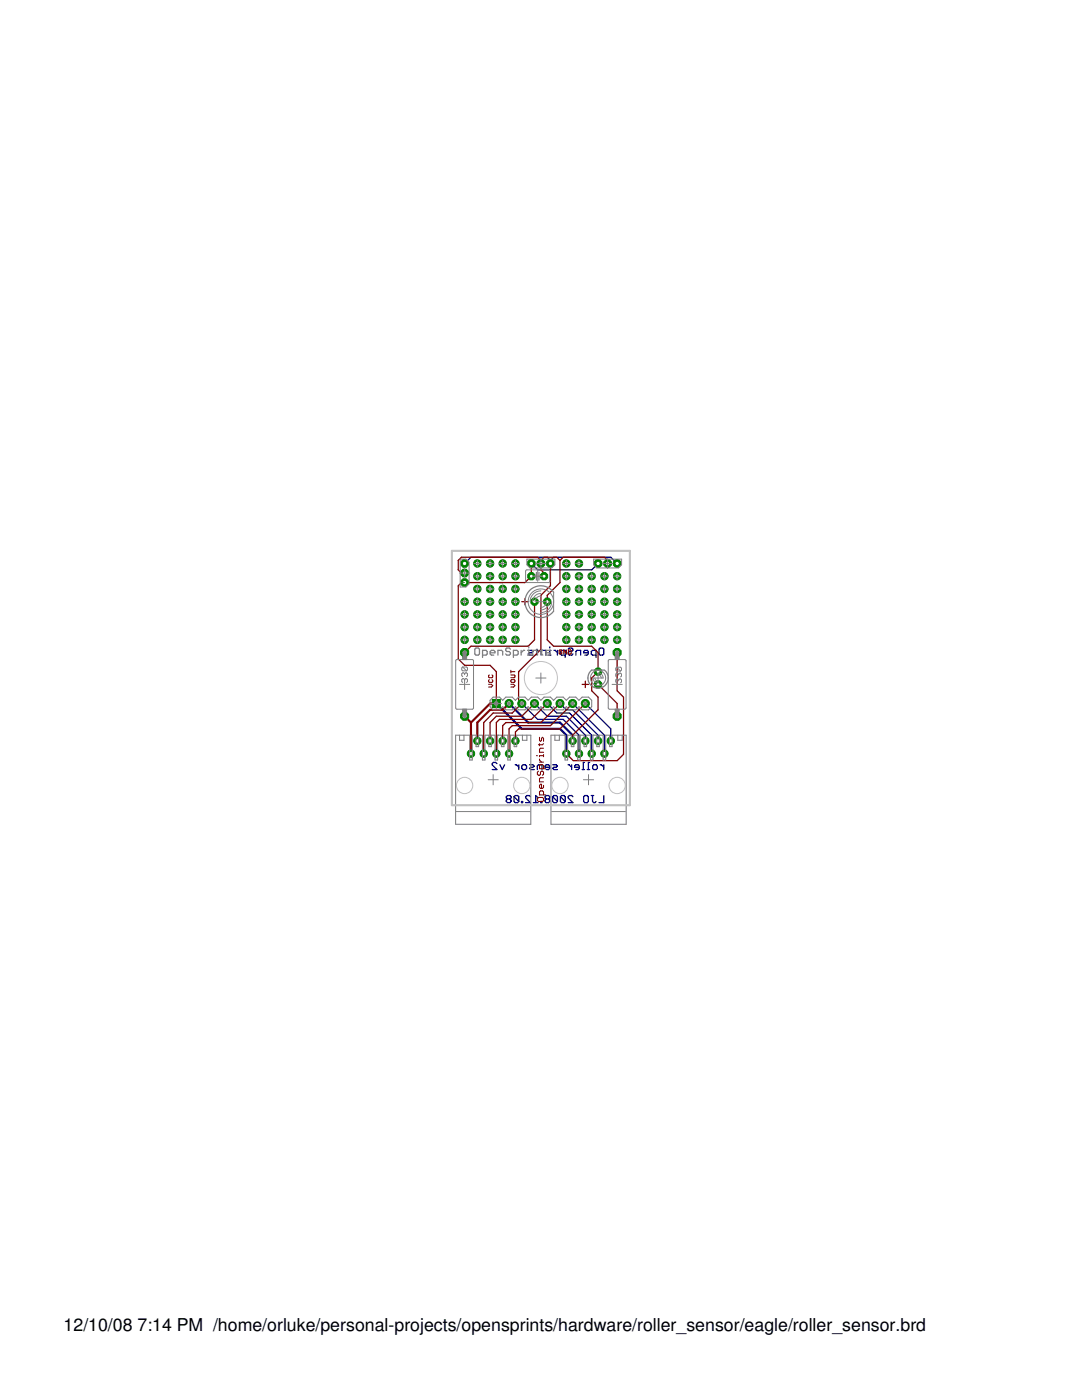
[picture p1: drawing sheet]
<svg xmlns="http://www.w3.org/2000/svg" width="216mm" height="279mm" viewBox="0 0 216 279" stroke-linecap="round" stroke-linejoin="round" font-family="sans-serif">
<defs><g id="words">
<g font-size="3.5">
<text x="12.7" y="265.7">12/10/08</text>
<text x="27.4" y="265.7">7:14 PM /home/orluke/personal-projects/opensprints/hardware/roller_sensor/eagle/roller_sensor.brd</text>
</g>
</g></defs>
<g fill="#000080" stroke="#000080" stroke-width=".25">
<path d="M120.5 152.6v1z"/>
<path d="M120 152.6l.5 .5z"/>
<path d="M119.8 152.6h.2z"/>
<path d="M118.5 153.6h.5z"/>
<path d="M118.3 153.3l.2 .3z"/>
<path d="M118.3 152.9v.4z"/>
<path d="M118.5 152.6l-.2 .3z"/>
<path d="M118.5 152.6h.5z"/>
<path d="M119 152.6l.2 .3z"/>
<path d="M119.2 152.9v.4z"/>
<path d="M119.2 153.3l-.2 .3z"/>
<path d="M117.4 152.2h.3z"/>
<path d="M117.4 152.2v1.4z"/>
<path d="M117.2 153.6h.5z"/>
<path d="M116.4 152.2h.2z"/>
<path d="M116.4 152.2v1.4z"/>
<path d="M116.2 153.6h.4z"/>
<path d="M114.9 153.6h.5z"/>
<path d="M115.4 153.6l.2-.3z"/>
<path d="M115.6 152.9v.4z"/>
<path d="M115.4 152.6l.2 .3z"/>
<path d="M114.9 152.6h.5z"/>
<path d="M114.9 152.6l-.2 .3z"/>
<path d="M114.7 152.9v.2z"/>
<path d="M114.7 153.1h.9z"/>
<path d="M114.1 152.6v1z"/>
<path d="M113.6 152.6l.5 .5z"/>
<path d="M113.3 152.6h.3z"/>
<path d="M110.5 153.6h.7z"/>
<path d="M110.3 153.3l.2 .3z"/>
<path d="M110.3 153.3l.2-.2z"/>
<path d="M110.5 153.1h.5z"/>
<path d="M111 153.1l.2-.2z"/>
<path d="M111 152.6l.2 .3z"/>
<path d="M110.3 152.6h.7z"/>
<path d="M109 153.6h.5z"/>
<path d="M109.5 153.6l.2-.3z"/>
<path d="M109.7 152.9v.4z"/>
<path d="M109.5 152.6l.2 .3z"/>
<path d="M109 152.6h.5z"/>
<path d="M109 152.6l-.2 .3z"/>
<path d="M108.8 152.9v.2z"/>
<path d="M108.8 153.1h.9z"/>
<path d="M108.1 152.6v1z"/>
<path d="M107.4 152.6h.7z"/>
<path d="M107.4 152.6l-.2 .3z"/>
<path d="M107.2 152.9v.7z"/>
<path d="M105.9 153.6h.7z"/>
<path d="M105.7 153.3l.2 .3z"/>
<path d="M105.7 153.3l.2-.2z"/>
<path d="M105.9 153.1h.5z"/>
<path d="M106.4 153.1l.2-.2z"/>
<path d="M106.4 152.6l.2 .3z"/>
<path d="M105.7 152.6h.7z"/>
<path d="M104.3 153.6h.5z"/>
<path d="M104.1 153.3l.2 .3z"/>
<path d="M104.1 152.9v.4z"/>
<path d="M104.3 152.6l-.2 .3z"/>
<path d="M104.3 152.6h.5z"/>
<path d="M104.8 152.6l.3 .3z"/>
<path d="M105.1 152.9v.4z"/>
<path d="M104.8 153.6l.3-.3z"/>
<path d="M103.5 152.6v1z"/>
<path d="M103.1 152.6l.4 .5z"/>
<path d="M102.8 152.6h.3z"/>
<path d="M100.7 152.6l-.5 1z"/>
<path d="M99.8 152.6l.4 1z"/>
<path d="M98.2 153.6h1z"/>
<path d="M98.2 152.6l1 1z"/>
<path d="M98.2 152.4v.2z"/>
<path d="M98.4 152.2l-.2 .2z"/>
<path d="M98.4 152.2h.5z"/>
<path d="M98.9 152.2l.3 .2z"/>
<path d="M120.5 158.8v1.4z"/>
<path d="M119.5 160.2h1z"/>
<path d="M118.9 160l-.2 .2z"/>
<path d="M118.5 160.2h.2z"/>
<path d="M118.2 160l.3 .2z"/>
<path d="M118.2 158.8v1.2z"/>
<path d="M118 158.8h.5z"/>
<path d="M116.7 158.8h.5z"/>
<path d="M117.2 158.8l.2 .2z"/>
<path d="M117.4 159v1z"/>
<path d="M117.4 160l-.2 .2z"/>
<path d="M116.7 160.2h.5z"/>
<path d="M116.5 160l.2 .2z"/>
<path d="M116.5 159v1z"/>
<path d="M116.5 159l.2-.2z"/>
<path d="M113.4 160.2h.9z"/>
<path d="M113.4 159.2l.9 1z"/>
<path d="M113.4 159v.2z"/>
<path d="M113.4 159l.2-.2z"/>
<path d="M113.6 158.8h.5z"/>
<path d="M114.1 158.8l.2 .2z"/>
<path d="M112.8 159v1z"/>
<path d="M112.5 158.8l.3 .2z"/>
<path d="M112.1 158.8h.4z"/>
<path d="M112.1 158.8l-.3 .2z"/>
<path d="M111.8 159v1z"/>
<path d="M111.8 160l.3 .2z"/>
<path d="M112.1 160.2h.4z"/>
<path d="M112.5 160.2l.3-.2z"/>
<path d="M111.8 159l1 1z"/>
<path d="M111.2 159v1z"/>
<path d="M111 158.8l.2 .2z"/>
<path d="M110.5 158.8h.5z"/>
<path d="M110.3 159l.2-.2z"/>
<path d="M110.3 159v1z"/>
<path d="M110.3 160l.2 .2z"/>
<path d="M110.5 160.2h.5z"/>
<path d="M111 160.2l.2-.2z"/>
<path d="M110.3 159l.9 1z"/>
<path d="M109.5 158.8l.2 .2z"/>
<path d="M109 158.8h.5z"/>
<path d="M108.8 159l.2-.2z"/>
<path d="M108.8 159v.2z"/>
<path d="M108.8 159.2l.2 .3z"/>
<path d="M109 159.5l-.2 .2z"/>
<path d="M108.8 159.7v.3z"/>
<path d="M108.8 160l.2 .2z"/>
<path d="M109 160.2h.5z"/>
<path d="M109.5 160.2l.2-.2z"/>
<path d="M109.7 159.7v.3z"/>
<path d="M109.5 159.5l.2 .2z"/>
<path d="M109.5 159.5l.2-.3z"/>
<path d="M109.7 159v.2z"/>
<path d="M109 159.5h.5z"/>
<path d="M108.1 160v.2z"/>
<path d="M107.9 160h.2z"/>
<path d="M107.9 160v.2z"/>
<path d="M107.9 160.2h.2z"/>
<path d="M106.9 158.8l.5 .4z"/>
<path d="M106.9 158.8v1.4z"/>
<path d="M106.4 160.2h1z"/>
<path d="M104.9 160.2h.9z"/>
<path d="M104.9 159.2l.9 1z"/>
<path d="M104.9 159v.2z"/>
<path d="M104.9 159l.2-.2z"/>
<path d="M105.1 158.8h.5z"/>
<path d="M105.6 158.8l.2 .2z"/>
<path d="M104.3 160v.2z"/>
<path d="M104.1 160h.2z"/>
<path d="M104.1 160v.2z"/>
<path d="M104.1 160.2h.2z"/>
<path d="M103.5 159v1z"/>
<path d="M103.3 158.8l.2 .2z"/>
<path d="M102.8 158.8h.5z"/>
<path d="M102.8 158.8l-.2 .2z"/>
<path d="M102.6 159v1z"/>
<path d="M102.6 160l.2 .2z"/>
<path d="M102.8 160.2h.5z"/>
<path d="M103.3 160.2l.2-.2z"/>
<path d="M102.6 159l.9 1z"/>
<path d="M101.7 158.8l.3 .2z"/>
<path d="M101.3 158.8h.4z"/>
<path d="M101 159l.3-.2z"/>
<path d="M101 159v.2z"/>
<path d="M101 159.2l.3 .3z"/>
<path d="M101.3 159.5l-.3 .2z"/>
<path d="M101 159.7v.3z"/>
<path d="M101 160l.3 .2z"/>
<path d="M101.3 160.2h.4z"/>
<path d="M101.7 160.2l.3-.2z"/>
<path d="M102 159.7v.3z"/>
<path d="M101.7 159.5l.3 .2z"/>
<path d="M101.7 159.5l.3-.3z"/>
<path d="M102 159v.2z"/>
<path d="M101.3 159.5h.4z"/>
<path d="M119.8 129.3h.4z"/>
<path d="M120.2 129.3l.3 .3z"/>
<path d="M120.5 129.6v.9z"/>
<path d="M120.5 130.5l-.3 .2z"/>
<path d="M119.8 130.7h.4z"/>
<path d="M119.5 130.5l.3 .2z"/>
<path d="M119.5 129.6v.9z"/>
<path d="M119.5 129.6l.3-.3z"/>
<path d="M118.9 129.8v1.4z"/>
<path d="M118.2 129.8h.7z"/>
<path d="M118 130l.2-.2z"/>
<path d="M118 130v.5z"/>
<path d="M118 130.5l.2 .2z"/>
<path d="M118.2 130.7h.7z"/>
<path d="M116.7 130.7h.5z"/>
<path d="M117.2 130.7l.2-.2z"/>
<path d="M117.4 130v.5z"/>
<path d="M117.2 129.8l.2 .2z"/>
<path d="M116.7 129.8h.5z"/>
<path d="M116.7 129.8l-.2 .2z"/>
<path d="M116.5 130v.3z"/>
<path d="M116.5 130.3h.9z"/>
<path d="M115.9 129.8v.9z"/>
<path d="M115.1 129.8h.8z"/>
<path d="M115.1 129.8l-.2 .2z"/>
<path d="M114.9 130v.7z"/>
<path d="M113.4 129.6l.2-.3z"/>
<path d="M113.6 129.3h.5z"/>
<path d="M114.1 129.3l.2 .3z"/>
<path d="M114.3 129.6v.2z"/>
<path d="M114.3 129.8l-.2 .2z"/>
<path d="M113.6 130h.5z"/>
<path d="M113.6 130l-.2 .3z"/>
<path d="M113.4 130.3v.2z"/>
<path d="M113.4 130.5l.2 .2z"/>
<path d="M113.6 130.7h.5z"/>
<path d="M114.1 130.7l.2-.2z"/>
<path d="M112.8 129.8v1.4z"/>
<path d="M112.1 129.8h.7z"/>
<path d="M112.1 129.8l-.3 .2z"/>
<path d="M111.8 130v.5z"/>
<path d="M111.8 130.5l.3 .2z"/>
<path d="M112.1 130.7h.7z"/>
<path d="M111.2 129.8v.9z"/>
<path d="M110.8 129.8l.4 .5z"/>
<path d="M110.5 129.8h.3z"/>
<path d="M109.7 129.8h.2z"/>
<path d="M109.7 129.8v.9z"/>
<path d="M109.5 130.7h.4z"/>
<path d="M109.7 129.1v.2z"/>
<path d="M108.9 129.8v.9z"/>
<path d="M108.2 129.8h.7z"/>
<path d="M108.2 129.8l-.2 .2z"/>
<path d="M108 130v.7z"/>
<path d="M107.1 129.6v.9z"/>
<path d="M107.1 130.5l-.2 .2z"/>
<path d="M106.9 129.8h.5z"/>
<path d="M105.6 130.7h.7z"/>
<path d="M105.4 130.5l.2 .2z"/>
<path d="M105.4 130.5l.2-.2z"/>
<path d="M105.6 130.3h.5z"/>
<path d="M106.3 130l-.2 .3z"/>
<path d="M106.1 129.8l.2 .2z"/>
<path d="M105.4 129.8h.7z"/>
<path d="M115.5 146.7v3.7z"/>
<path d="M112.4 143.6l3.1 3.1z"/>
<path d="M107.3 143.6h5.1z"/>
<path d="M104.1 140.4l3.2 3.2z"/>
<path d="M121.9 111.2l1.2 1.3z"/>
<path d="M92.7 112.5l1.3-1.3z"/>
<path d="M109.8 111.8l.7-.6z"/>
<path d="M110.5 111.2h11.4z"/>
<path d="M109.8 111.8v.7z"/>
<path d="M109.2 111.2l.6 .6z"/>
<path d="M94 111.2h15.2z"/>
<path d="M116.8 146.7v1.2z"/>
<path d="M113 142.9l3.8 3.8z"/>
<path d="M109.2 142.9h3.8z"/>
<path d="M106.7 140.4l2.5 2.5z"/>
<path d="M118.1 146.7v3.7z"/>
<path d="M113.6 142.3l4.5 4.4z"/>
<path d="M111.1 142.3h2.5z"/>
<path d="M109.2 140.4l1.9 1.9z"/>
<path d="M119.3 146.7v1.2z"/>
<path d="M114.3 141.7l5 5z"/>
<path d="M113 141.7h1.3z"/>
<path d="M111.7 140.4l1.3 1.3z"/>
<path d="M120.6 146.7v3.7z"/>
<path d="M114.3 140.4l6.3 6.3z"/>
<path d="M121.9 145.5v2.4z"/>
<path d="M116.8 140.4l5.1 5.1z"/>
<path d="M106 112.5l1.3 1.2z"/>
<path d="M107.3 113.7h10.8z"/>
<path d="M118.1 113.7l1.2-1.2z"/>
</g>
<g fill="#000080" stroke="#000080" stroke-width=".42">
<path d="M114.3 146.7v1.2z"/>
<path d="M111.7 144.2l2.6 2.5z"/>
<path d="M105.4 144.2h6.3z"/>
<path d="M101.6 140.4l3.8 3.8z"/>
<path d="M113 146.7v3.7z"/>
<path d="M111.7 145.5l1.3 1.2z"/>
<path d="M104.1 145.5h7.6z"/>
<path d="M99 140.4l5.1 5.1z"/>
</g>
<g fill="#800000" stroke="#800000" stroke-width=".21">
<path d="M112 129.7l.1 .1z"/>
<path d="M111.7 129.7h.3z"/>
<path d="M111.7 129.7l-.1 .1z"/>
<path d="M111.6 129.8v.6z"/>
<path d="M111.6 130.4l.1 .1z"/>
<path d="M111.7 130.5h.3z"/>
<path d="M112 130.5l.1-.1z"/>
<path d="M112.1 130.1v.3z"/>
<path d="M111.8 130.1h.3z"/>
<path d="M112.5 129.7v.8z"/>
<path d="M112.5 129.7l.5 .8z"/>
<path d="M113 129.7v.8z"/>
<path d="M113.4 129.7v.8z"/>
<path d="M113.4 130.5h.4z"/>
<path d="M113.8 130.5l.2-.1z"/>
<path d="M114 129.8v.6z"/>
<path d="M113.8 129.7l.2 .1z"/>
<path d="M113.4 129.7h.4z"/>
<path d="M97.5 137.1h.5z"/>
<path d="M98 137.1l.3-.3z"/>
<path d="M98 136.6l.3 .2z"/>
<path d="M97.5 136.6h.5z"/>
<path d="M97.6 135.6l-.1 .2z"/>
<path d="M97.5 135.8v.2z"/>
<path d="M97.5 136l.1 .2z"/>
<path d="M97.6 136.2h.6z"/>
<path d="M98.2 136.2l.1-.2z"/>
<path d="M98.3 135.8v.2z"/>
<path d="M98.2 135.6l.1 .2z"/>
<path d="M97.5 134.8l.1-.1z"/>
<path d="M97.5 134.8v.3z"/>
<path d="M97.5 135.1l.1 .2z"/>
<path d="M97.6 135.3h.6z"/>
<path d="M98.2 135.3l.1-.2z"/>
<path d="M98.3 134.8v.3z"/>
<path d="M98.2 134.7l.1 .1z"/>
<path d="M101.9 137.1h.6z"/>
<path d="M102.7 136.8l-.2 .3z"/>
<path d="M102.5 136.6l.2 .2z"/>
<path d="M101.9 136.6h.6z"/>
<path d="M101.9 135.8v.2z"/>
<path d="M101.9 136l.2 .2z"/>
<path d="M102.1 136.2h.5z"/>
<path d="M102.7 136l-.1 .2z"/>
<path d="M102.7 135.8v.2z"/>
<path d="M102.6 135.6l.1 .2z"/>
<path d="M102.1 135.6h.5z"/>
<path d="M102.1 135.6l-.2 .2z"/>
<path d="M101.9 135.3h.7z"/>
<path d="M102.7 135.1l-.1 .2z"/>
<path d="M102.7 134.8v.3z"/>
<path d="M102.6 134.7l.1 .1z"/>
<path d="M101.9 134.7h.7z"/>
<path d="M101.9 134h.8z"/>
<path d="M101.9 133.8v.5z"/>
<path d="M107.2 159.3v.5z"/>
<path d="M107.2 159.8l.2 .2z"/>
<path d="M107.4 160h.8z"/>
<path d="M108.2 160l.3-.2z"/>
<path d="M108.5 159.3v.5z"/>
<path d="M108.2 159.1l.3 .2z"/>
<path d="M107.4 159.1h.8z"/>
<path d="M107.2 159.3l.2-.2z"/>
<path d="M107.7 158.6h1.2z"/>
<path d="M107.7 158v.6z"/>
<path d="M107.8 157.8l-.1 .2z"/>
<path d="M107.8 157.8h.4z"/>
<path d="M108.2 157.8l.3 .2z"/>
<path d="M108.5 158v.6z"/>
<path d="M108.5 156.7v.4z"/>
<path d="M108.5 157.1l-.3 .3z"/>
<path d="M107.8 157.4h.4z"/>
<path d="M107.7 157.1l.1 .3z"/>
<path d="M107.7 156.7v.4z"/>
<path d="M107.8 156.5l-.1 .2z"/>
<path d="M107.8 156.5h.3z"/>
<path d="M108.1 156.5v.9z"/>
<path d="M107.7 156h.8z"/>
<path d="M107.7 155.4v.6z"/>
<path d="M107.8 155.2l-.1 .2z"/>
<path d="M107.8 155.2h.7z"/>
<path d="M107.4 153.9l-.2 .2z"/>
<path d="M107.2 154.1v.4z"/>
<path d="M107.2 154.5l.2 .2z"/>
<path d="M107.4 154.7h.3z"/>
<path d="M107.8 154.5l-.1 .2z"/>
<path d="M107.8 154.1v.4z"/>
<path d="M107.8 154.1l.3-.2z"/>
<path d="M108.1 153.9h.1z"/>
<path d="M108.2 153.9l.3 .2z"/>
<path d="M108.5 154.1v.4z"/>
<path d="M108.5 154.5l-.3 .2z"/>
<path d="M107.7 153.4h1.2z"/>
<path d="M107.7 152.8v.6z"/>
<path d="M107.7 152.8l.1-.2z"/>
<path d="M107.8 152.6h.4z"/>
<path d="M108.2 152.6l.3 .2z"/>
<path d="M108.5 152.8v.6z"/>
<path d="M107.7 152.1h.8z"/>
<path d="M107.7 151.7l.4 .4z"/>
<path d="M107.7 151.5v.2z"/>
<path d="M107.7 150.8v.2z"/>
<path d="M107.7 150.8h.8z"/>
<path d="M108.5 150.6v.4z"/>
<path d="M107 150.8h.2z"/>
<path d="M107.7 150.1h.8z"/>
<path d="M107.7 149.5v.6z"/>
<path d="M107.8 149.3l-.1 .2z"/>
<path d="M107.8 149.3h.7z"/>
<path d="M107.4 148.6h.8z"/>
<path d="M108.2 148.6l.3-.2z"/>
<path d="M107.7 148.4v.4z"/>
<path d="M108.5 147.4v.6z"/>
<path d="M108.2 147.1l.3 .3z"/>
<path d="M108.2 147.1l-.1 .3z"/>
<path d="M108.1 147.4v.4z"/>
<path d="M107.8 148l.3-.2z"/>
<path d="M107.7 147.8l.1 .2z"/>
<path d="M107.7 147.1v.7z"/>
</g>
<g fill="#800000" stroke="#800000" stroke-width=".25">
<path d="M123.1 140.4v2.5z"/>
<path d="M119.3 136.6l3.8 3.8z"/>
<path d="M109.2 120.1v7.6z"/>
<path d="M109.2 127.7l1.3 1.3z"/>
<path d="M110.5 129h7.6z"/>
<path d="M118.1 129l1.2 1.2z"/>
<path d="M119.3 130.2v3.8z"/>
<path d="M118.1 135.3l1.2-1.3z"/>
<path d="M118.1 135.3v2.6z"/>
<path d="M118.1 137.9l1.2 1.2z"/>
<path d="M119.3 139.1v2.6z"/>
<path d="M114.3 146.7l5-5z"/>
<path d="M114.3 146.7v1.2z"/>
<path d="M108.6 114.4v.6z"/>
<path d="M107.9 113.7l.7 .7z"/>
<path d="M107.9 112.5v1.2z"/>
<path d="M109.2 118.8v1.3z"/>
<path d="M109.2 118.8l2.5-2.5z"/>
<path d="M92.1 114.4h.6z"/>
<path d="M91.4 113.7l.7 .7z"/>
<path d="M91.4 111.8v1.9z"/>
<path d="M91.4 111.8l.7-.6z"/>
<path d="M121.2 111.8v.7z"/>
<path d="M120.6 111.2l.6 .6z"/>
<path d="M111.7 111.8v4.5z"/>
<path d="M111.7 111.8l.7-.6z"/>
<path d="M112.4 111.2h8.2z"/>
<path d="M111.1 111.2l.6 .6z"/>
<path d="M107.3 111.2l.6 .6z"/>
<path d="M92.1 111.2h15.2z"/>
<path d="M107.9 111.8v.7z"/>
<path d="M107.9 111.8l.7-.6z"/>
<path d="M108.6 111.2h2.5z"/>
<path d="M96.5 144.2v6.2z"/>
<path d="M98.4 142.3l-1.9 1.9z"/>
<path d="M98.4 142.3h3.8z"/>
<path d="M102.2 142.3l1.9-1.9z"/>
<path d="M103.5 139.8l.6 .6z"/>
<path d="M103.5 134v5.8z"/>
<path d="M103.5 134l4.4-4.4z"/>
<path d="M107.9 118.8v10.8z"/>
<path d="M107.9 118.8l1.9-1.9z"/>
<path d="M109.8 112.5v4.4z"/>
<path d="M97.8 144.2v3.7z"/>
<path d="M99 142.9l-1.2 1.3z"/>
<path d="M99 142.9h5.1z"/>
<path d="M106.7 140.4l-2.6 2.5z"/>
<path d="M99 144.2v6.2z"/>
<path d="M99 144.2l.7-.6z"/>
<path d="M99.7 143.6h6.3z"/>
<path d="M106 143.6l3.2-3.2z"/>
<path d="M100.3 144.8v3.1z"/>
<path d="M100.3 144.8l.6-.6z"/>
<path d="M100.9 144.2h7z"/>
<path d="M107.9 144.2l3.8-3.8z"/>
<path d="M101.6 145.5v4.9z"/>
<path d="M101.6 145.5l.6-.7z"/>
<path d="M102.2 144.8h7.6z"/>
<path d="M109.8 144.8l4.5-4.4z"/>
<path d="M102.8 146.1v1.8z"/>
<path d="M103.5 145.5l-.7 .6z"/>
<path d="M103.5 145.5h8.2z"/>
<path d="M111.7 145.5l5.1-5.1z"/>
<path d="M94 129l-1.3 1.2z"/>
<path d="M94 129h11.4z"/>
<path d="M105.4 129l1.3-1.3z"/>
<path d="M106.7 120.1v7.6z"/>
<path d="M99.7 116.3h.6z"/>
<path d="M100.3 116.3h4.5z"/>
<path d="M106 115l-1.2 1.3z"/>
<path d="M106 112.5v2.5z"/>
<path d="M91.4 116.9l.7-.6z"/>
<path d="M92.1 116.3h8.2z"/>
<path d="M123.1 130.2v7.7z"/>
<path d="M123.1 137.9l1.3 1.2z"/>
<path d="M124.4 139.1v11.4z"/>
<path d="M123.1 151.8l1.3-1.3z"/>
<path d="M114.4 151.8h8.7z"/>
<path d="M113 150.4l1.4 1.4z"/>
<path d="M91.4 116.9v14.6z"/>
<path d="M91.4 131.5l1.3 1.3z"/>
<path d="M92.7 132.8h5.1z"/>
<path d="M97.8 132.8l1.2 1.2z"/>
<path d="M99 134v6.4z"/>
<path d="M116.8 136v1.2z"/>
<path d="M116.2 136.6h1.2z"/>
<path d="M104.8 119.4v1.3z"/>
<path d="M104.1 120.1h1.3z"/>
</g>
<g fill="#800000" stroke="#800000" stroke-width=".42">
<path d="M95.2 144.2v3.7z"/>
<path d="M95.2 144.2l2.6-2.5z"/>
<path d="M97.8 141.7h2.5z"/>
<path d="M100.3 141.7l1.3-1.3z"/>
<path d="M94 144.2v6.2z"/>
<path d="M92.7 142.9l1.3 1.3z"/>
<path d="M97.8 140.4h1.2z"/>
<path d="M94 144.2l3.8-3.8z"/>
</g>
<circle cx="119.3" cy="136.6" r=".78" fill="#008000" stroke="#008000" stroke-width=".2"/>
<circle cx="119.3" cy="136.6" r=".4" fill="#fff" stroke="#008000" stroke-width=".2"/>
<circle cx="119.3" cy="134" r=".78" fill="#008000" stroke="#008000" stroke-width=".2"/>
<circle cx="119.3" cy="134" r=".4" fill="#fff" stroke="#008000" stroke-width=".2"/>
<circle cx="123.1" cy="142.9" r=".87" fill="#008000" stroke="#008000" stroke-width=".2"/>
<circle cx="123.1" cy="142.9" r=".51" fill="#fff" stroke="#008000" stroke-width=".2"/>
<circle cx="123.1" cy="130.2" r=".87" fill="#008000" stroke="#008000" stroke-width=".2"/>
<circle cx="123.1" cy="130.2" r=".51" fill="#fff" stroke="#008000" stroke-width=".2"/>
<circle cx="106" cy="115" r=".78" fill="#008000" stroke="#008000" stroke-width=".2"/>
<circle cx="106" cy="115" r=".4" fill="#fff" stroke="#008000" stroke-width=".2"/>
<circle cx="108.6" cy="115" r=".78" fill="#008000" stroke="#008000" stroke-width=".2"/>
<circle cx="108.6" cy="115" r=".4" fill="#fff" stroke="#008000" stroke-width=".2"/>
<circle cx="109.8" cy="112.5" r=".83" fill="#008000" stroke="#008000" stroke-width=".2"/>
<circle cx="109.8" cy="112.5" r=".44" fill="#fff" stroke="#008000" stroke-width=".2"/>
<circle cx="107.9" cy="112.5" r=".83" fill="#008000" stroke="#008000" stroke-width=".2"/>
<circle cx="107.9" cy="112.5" r=".44" fill="#fff" stroke="#008000" stroke-width=".2"/>
<circle cx="106" cy="112.5" r=".83" fill="#008000" stroke="#008000" stroke-width=".2"/>
<circle cx="106" cy="112.5" r=".44" fill="#fff" stroke="#008000" stroke-width=".2"/>
<circle cx="118.1" cy="150.4" r=".74" fill="#008000" stroke="#008000" stroke-width=".2"/>
<circle cx="118.1" cy="150.4" r=".44" fill="#fff" stroke="#008000" stroke-width=".2"/>
<circle cx="116.8" cy="147.9" r=".74" fill="#008000" stroke="#008000" stroke-width=".2"/>
<circle cx="116.8" cy="147.9" r=".44" fill="#fff" stroke="#008000" stroke-width=".2"/>
<circle cx="115.5" cy="150.4" r=".74" fill="#008000" stroke="#008000" stroke-width=".2"/>
<circle cx="115.5" cy="150.4" r=".44" fill="#fff" stroke="#008000" stroke-width=".2"/>
<circle cx="114.3" cy="147.9" r=".74" fill="#008000" stroke="#008000" stroke-width=".2"/>
<circle cx="114.3" cy="147.9" r=".44" fill="#fff" stroke="#008000" stroke-width=".2"/>
<circle cx="113" cy="150.4" r=".74" fill="#008000" stroke="#008000" stroke-width=".2"/>
<circle cx="113" cy="150.4" r=".44" fill="#fff" stroke="#008000" stroke-width=".2"/>
<circle cx="121.9" cy="147.9" r=".74" fill="#008000" stroke="#008000" stroke-width=".2"/>
<circle cx="121.9" cy="147.9" r=".44" fill="#fff" stroke="#008000" stroke-width=".2"/>
<circle cx="120.6" cy="150.4" r=".74" fill="#008000" stroke="#008000" stroke-width=".2"/>
<circle cx="120.6" cy="150.4" r=".44" fill="#fff" stroke="#008000" stroke-width=".2"/>
<circle cx="119.3" cy="147.9" r=".74" fill="#008000" stroke="#008000" stroke-width=".2"/>
<circle cx="119.3" cy="147.9" r=".44" fill="#fff" stroke="#008000" stroke-width=".2"/>
<circle cx="92.7" cy="130.2" r=".87" fill="#008000" stroke="#008000" stroke-width=".2"/>
<circle cx="92.7" cy="130.2" r=".51" fill="#fff" stroke="#008000" stroke-width=".2"/>
<circle cx="92.7" cy="142.9" r=".87" fill="#008000" stroke="#008000" stroke-width=".2"/>
<circle cx="92.7" cy="142.9" r=".51" fill="#fff" stroke="#008000" stroke-width=".2"/>
<circle cx="106.7" cy="120.1" r=".78" fill="#008000" stroke="#008000" stroke-width=".2"/>
<circle cx="106.7" cy="120.1" r=".4" fill="#fff" stroke="#008000" stroke-width=".2"/>
<circle cx="109.2" cy="120.1" r=".78" fill="#008000" stroke="#008000" stroke-width=".2"/>
<circle cx="109.2" cy="120.1" r=".4" fill="#fff" stroke="#008000" stroke-width=".2"/>
<circle cx="99" cy="150.4" r=".74" fill="#008000" stroke="#008000" stroke-width=".2"/>
<circle cx="99" cy="150.4" r=".44" fill="#fff" stroke="#008000" stroke-width=".2"/>
<circle cx="97.8" cy="147.9" r=".74" fill="#008000" stroke="#008000" stroke-width=".2"/>
<circle cx="97.8" cy="147.9" r=".44" fill="#fff" stroke="#008000" stroke-width=".2"/>
<circle cx="96.5" cy="150.4" r=".74" fill="#008000" stroke="#008000" stroke-width=".2"/>
<circle cx="96.5" cy="150.4" r=".44" fill="#fff" stroke="#008000" stroke-width=".2"/>
<circle cx="95.2" cy="147.9" r=".74" fill="#008000" stroke="#008000" stroke-width=".2"/>
<circle cx="95.2" cy="147.9" r=".44" fill="#fff" stroke="#008000" stroke-width=".2"/>
<circle cx="94" cy="150.4" r=".74" fill="#008000" stroke="#008000" stroke-width=".2"/>
<circle cx="94" cy="150.4" r=".44" fill="#fff" stroke="#008000" stroke-width=".2"/>
<circle cx="102.8" cy="147.9" r=".74" fill="#008000" stroke="#008000" stroke-width=".2"/>
<circle cx="102.8" cy="147.9" r=".44" fill="#fff" stroke="#008000" stroke-width=".2"/>
<circle cx="101.6" cy="150.4" r=".74" fill="#008000" stroke="#008000" stroke-width=".2"/>
<circle cx="101.6" cy="150.4" r=".44" fill="#fff" stroke="#008000" stroke-width=".2"/>
<circle cx="100.3" cy="147.9" r=".74" fill="#008000" stroke="#008000" stroke-width=".2"/>
<circle cx="100.3" cy="147.9" r=".44" fill="#fff" stroke="#008000" stroke-width=".2"/>
<path d="M98.2 139.6h1.6v1.6h-1.6z" fill="#008000" stroke="#008000" stroke-width=".2"/>
<circle cx="99" cy="140.4" r=".51" fill="#fff" stroke="#008000" stroke-width=".2"/>
<circle cx="101.6" cy="140.4" r=".8" fill="#008000" stroke="#008000" stroke-width=".2"/>
<circle cx="101.6" cy="140.4" r=".51" fill="#fff" stroke="#008000" stroke-width=".2"/>
<circle cx="104.1" cy="140.4" r=".8" fill="#008000" stroke="#008000" stroke-width=".2"/>
<circle cx="104.1" cy="140.4" r=".51" fill="#fff" stroke="#008000" stroke-width=".2"/>
<circle cx="106.7" cy="140.4" r=".8" fill="#008000" stroke="#008000" stroke-width=".2"/>
<circle cx="106.7" cy="140.4" r=".51" fill="#fff" stroke="#008000" stroke-width=".2"/>
<circle cx="109.2" cy="140.4" r=".8" fill="#008000" stroke="#008000" stroke-width=".2"/>
<circle cx="109.2" cy="140.4" r=".51" fill="#fff" stroke="#008000" stroke-width=".2"/>
<circle cx="111.7" cy="140.4" r=".8" fill="#008000" stroke="#008000" stroke-width=".2"/>
<circle cx="111.7" cy="140.4" r=".51" fill="#fff" stroke="#008000" stroke-width=".2"/>
<circle cx="114.3" cy="140.4" r=".8" fill="#008000" stroke="#008000" stroke-width=".2"/>
<circle cx="114.3" cy="140.4" r=".51" fill="#fff" stroke="#008000" stroke-width=".2"/>
<circle cx="116.8" cy="140.4" r=".8" fill="#008000" stroke="#008000" stroke-width=".2"/>
<circle cx="116.8" cy="140.4" r=".51" fill="#fff" stroke="#008000" stroke-width=".2"/>
<circle cx="97.8" cy="112.5" r=".74" fill="#008000" stroke="#008000" stroke-width=".2"/>
<circle cx="97.8" cy="112.5" r=".44" fill="#fff" stroke="#008000" stroke-width=".2"/>
<circle cx="102.8" cy="112.5" r=".74" fill="#008000" stroke="#008000" stroke-width=".2"/>
<circle cx="102.8" cy="112.5" r=".44" fill="#fff" stroke="#008000" stroke-width=".2"/>
<circle cx="97.8" cy="117.5" r=".74" fill="#008000" stroke="#008000" stroke-width=".2"/>
<circle cx="97.8" cy="117.5" r=".44" fill="#fff" stroke="#008000" stroke-width=".2"/>
<circle cx="102.8" cy="117.5" r=".74" fill="#008000" stroke="#008000" stroke-width=".2"/>
<circle cx="102.8" cy="117.5" r=".44" fill="#fff" stroke="#008000" stroke-width=".2"/>
<circle cx="97.8" cy="122.6" r=".74" fill="#008000" stroke="#008000" stroke-width=".2"/>
<circle cx="97.8" cy="122.6" r=".44" fill="#fff" stroke="#008000" stroke-width=".2"/>
<circle cx="102.8" cy="122.6" r=".74" fill="#008000" stroke="#008000" stroke-width=".2"/>
<circle cx="102.8" cy="122.6" r=".44" fill="#fff" stroke="#008000" stroke-width=".2"/>
<circle cx="97.8" cy="127.7" r=".74" fill="#008000" stroke="#008000" stroke-width=".2"/>
<circle cx="97.8" cy="127.7" r=".44" fill="#fff" stroke="#008000" stroke-width=".2"/>
<circle cx="102.8" cy="127.7" r=".74" fill="#008000" stroke="#008000" stroke-width=".2"/>
<circle cx="102.8" cy="127.7" r=".44" fill="#fff" stroke="#008000" stroke-width=".2"/>
<circle cx="100.3" cy="112.5" r=".74" fill="#008000" stroke="#008000" stroke-width=".2"/>
<circle cx="100.3" cy="112.5" r=".44" fill="#fff" stroke="#008000" stroke-width=".2"/>
<circle cx="95.2" cy="122.6" r=".74" fill="#008000" stroke="#008000" stroke-width=".2"/>
<circle cx="95.2" cy="122.6" r=".44" fill="#fff" stroke="#008000" stroke-width=".2"/>
<circle cx="100.3" cy="117.5" r=".74" fill="#008000" stroke="#008000" stroke-width=".2"/>
<circle cx="100.3" cy="117.5" r=".44" fill="#fff" stroke="#008000" stroke-width=".2"/>
<circle cx="95.2" cy="127.7" r=".74" fill="#008000" stroke="#008000" stroke-width=".2"/>
<circle cx="95.2" cy="127.7" r=".44" fill="#fff" stroke="#008000" stroke-width=".2"/>
<circle cx="100.3" cy="122.6" r=".74" fill="#008000" stroke="#008000" stroke-width=".2"/>
<circle cx="100.3" cy="122.6" r=".44" fill="#fff" stroke="#008000" stroke-width=".2"/>
<circle cx="100.3" cy="127.7" r=".74" fill="#008000" stroke="#008000" stroke-width=".2"/>
<circle cx="100.3" cy="127.7" r=".44" fill="#fff" stroke="#008000" stroke-width=".2"/>
<circle cx="113" cy="117.5" r=".74" fill="#008000" stroke="#008000" stroke-width=".2"/>
<circle cx="113" cy="117.5" r=".44" fill="#fff" stroke="#008000" stroke-width=".2"/>
<circle cx="118.1" cy="117.5" r=".74" fill="#008000" stroke="#008000" stroke-width=".2"/>
<circle cx="118.1" cy="117.5" r=".44" fill="#fff" stroke="#008000" stroke-width=".2"/>
<circle cx="97.8" cy="115" r=".74" fill="#008000" stroke="#008000" stroke-width=".2"/>
<circle cx="97.8" cy="115" r=".44" fill="#fff" stroke="#008000" stroke-width=".2"/>
<circle cx="102.8" cy="115" r=".74" fill="#008000" stroke="#008000" stroke-width=".2"/>
<circle cx="102.8" cy="115" r=".44" fill="#fff" stroke="#008000" stroke-width=".2"/>
<circle cx="113" cy="122.6" r=".74" fill="#008000" stroke="#008000" stroke-width=".2"/>
<circle cx="113" cy="122.6" r=".44" fill="#fff" stroke="#008000" stroke-width=".2"/>
<circle cx="118.1" cy="122.6" r=".74" fill="#008000" stroke="#008000" stroke-width=".2"/>
<circle cx="118.1" cy="122.6" r=".44" fill="#fff" stroke="#008000" stroke-width=".2"/>
<circle cx="97.8" cy="120.1" r=".74" fill="#008000" stroke="#008000" stroke-width=".2"/>
<circle cx="97.8" cy="120.1" r=".44" fill="#fff" stroke="#008000" stroke-width=".2"/>
<circle cx="102.8" cy="120.1" r=".74" fill="#008000" stroke="#008000" stroke-width=".2"/>
<circle cx="102.8" cy="120.1" r=".44" fill="#fff" stroke="#008000" stroke-width=".2"/>
<circle cx="113" cy="127.7" r=".74" fill="#008000" stroke="#008000" stroke-width=".2"/>
<circle cx="113" cy="127.7" r=".44" fill="#fff" stroke="#008000" stroke-width=".2"/>
<circle cx="118.1" cy="127.7" r=".74" fill="#008000" stroke="#008000" stroke-width=".2"/>
<circle cx="118.1" cy="127.7" r=".44" fill="#fff" stroke="#008000" stroke-width=".2"/>
<circle cx="97.8" cy="125.2" r=".74" fill="#008000" stroke="#008000" stroke-width=".2"/>
<circle cx="97.8" cy="125.2" r=".44" fill="#fff" stroke="#008000" stroke-width=".2"/>
<circle cx="102.8" cy="125.2" r=".74" fill="#008000" stroke="#008000" stroke-width=".2"/>
<circle cx="102.8" cy="125.2" r=".44" fill="#fff" stroke="#008000" stroke-width=".2"/>
<circle cx="120.6" cy="127.7" r=".74" fill="#008000" stroke="#008000" stroke-width=".2"/>
<circle cx="120.6" cy="127.7" r=".44" fill="#fff" stroke="#008000" stroke-width=".2"/>
<circle cx="95.2" cy="112.5" r=".74" fill="#008000" stroke="#008000" stroke-width=".2"/>
<circle cx="95.2" cy="112.5" r=".44" fill="#fff" stroke="#008000" stroke-width=".2"/>
<circle cx="95.2" cy="115" r=".74" fill="#008000" stroke="#008000" stroke-width=".2"/>
<circle cx="95.2" cy="115" r=".44" fill="#fff" stroke="#008000" stroke-width=".2"/>
<circle cx="100.3" cy="115" r=".74" fill="#008000" stroke="#008000" stroke-width=".2"/>
<circle cx="100.3" cy="115" r=".44" fill="#fff" stroke="#008000" stroke-width=".2"/>
<circle cx="95.2" cy="125.2" r=".74" fill="#008000" stroke="#008000" stroke-width=".2"/>
<circle cx="95.2" cy="125.2" r=".44" fill="#fff" stroke="#008000" stroke-width=".2"/>
<circle cx="113" cy="115" r=".74" fill="#008000" stroke="#008000" stroke-width=".2"/>
<circle cx="113" cy="115" r=".44" fill="#fff" stroke="#008000" stroke-width=".2"/>
<circle cx="118.1" cy="115" r=".74" fill="#008000" stroke="#008000" stroke-width=".2"/>
<circle cx="118.1" cy="115" r=".44" fill="#fff" stroke="#008000" stroke-width=".2"/>
<circle cx="95.2" cy="117.5" r=".74" fill="#008000" stroke="#008000" stroke-width=".2"/>
<circle cx="95.2" cy="117.5" r=".44" fill="#fff" stroke="#008000" stroke-width=".2"/>
<circle cx="100.3" cy="120.1" r=".74" fill="#008000" stroke="#008000" stroke-width=".2"/>
<circle cx="100.3" cy="120.1" r=".44" fill="#fff" stroke="#008000" stroke-width=".2"/>
<circle cx="123.1" cy="127.7" r=".74" fill="#008000" stroke="#008000" stroke-width=".2"/>
<circle cx="123.1" cy="127.7" r=".44" fill="#fff" stroke="#008000" stroke-width=".2"/>
<circle cx="113" cy="120.1" r=".74" fill="#008000" stroke="#008000" stroke-width=".2"/>
<circle cx="113" cy="120.1" r=".44" fill="#fff" stroke="#008000" stroke-width=".2"/>
<circle cx="118.1" cy="120.1" r=".74" fill="#008000" stroke="#008000" stroke-width=".2"/>
<circle cx="118.1" cy="120.1" r=".44" fill="#fff" stroke="#008000" stroke-width=".2"/>
<circle cx="95.2" cy="120.1" r=".74" fill="#008000" stroke="#008000" stroke-width=".2"/>
<circle cx="95.2" cy="120.1" r=".44" fill="#fff" stroke="#008000" stroke-width=".2"/>
<circle cx="100.3" cy="125.2" r=".74" fill="#008000" stroke="#008000" stroke-width=".2"/>
<circle cx="100.3" cy="125.2" r=".44" fill="#fff" stroke="#008000" stroke-width=".2"/>
<circle cx="113" cy="125.2" r=".74" fill="#008000" stroke="#008000" stroke-width=".2"/>
<circle cx="113" cy="125.2" r=".44" fill="#fff" stroke="#008000" stroke-width=".2"/>
<circle cx="118.1" cy="125.2" r=".74" fill="#008000" stroke="#008000" stroke-width=".2"/>
<circle cx="118.1" cy="125.2" r=".44" fill="#fff" stroke="#008000" stroke-width=".2"/>
<circle cx="115.5" cy="115" r=".74" fill="#008000" stroke="#008000" stroke-width=".2"/>
<circle cx="115.5" cy="115" r=".44" fill="#fff" stroke="#008000" stroke-width=".2"/>
<circle cx="120.6" cy="115" r=".74" fill="#008000" stroke="#008000" stroke-width=".2"/>
<circle cx="120.6" cy="115" r=".44" fill="#fff" stroke="#008000" stroke-width=".2"/>
<circle cx="115.5" cy="117.5" r=".74" fill="#008000" stroke="#008000" stroke-width=".2"/>
<circle cx="115.5" cy="117.5" r=".44" fill="#fff" stroke="#008000" stroke-width=".2"/>
<circle cx="120.6" cy="117.5" r=".74" fill="#008000" stroke="#008000" stroke-width=".2"/>
<circle cx="120.6" cy="117.5" r=".44" fill="#fff" stroke="#008000" stroke-width=".2"/>
<circle cx="115.5" cy="120.1" r=".74" fill="#008000" stroke="#008000" stroke-width=".2"/>
<circle cx="115.5" cy="120.1" r=".44" fill="#fff" stroke="#008000" stroke-width=".2"/>
<circle cx="120.6" cy="120.1" r=".74" fill="#008000" stroke="#008000" stroke-width=".2"/>
<circle cx="120.6" cy="120.1" r=".44" fill="#fff" stroke="#008000" stroke-width=".2"/>
<circle cx="115.5" cy="122.6" r=".74" fill="#008000" stroke="#008000" stroke-width=".2"/>
<circle cx="115.5" cy="122.6" r=".44" fill="#fff" stroke="#008000" stroke-width=".2"/>
<circle cx="120.6" cy="122.6" r=".74" fill="#008000" stroke="#008000" stroke-width=".2"/>
<circle cx="120.6" cy="122.6" r=".44" fill="#fff" stroke="#008000" stroke-width=".2"/>
<circle cx="115.5" cy="125.2" r=".74" fill="#008000" stroke="#008000" stroke-width=".2"/>
<circle cx="115.5" cy="125.2" r=".44" fill="#fff" stroke="#008000" stroke-width=".2"/>
<circle cx="120.6" cy="125.2" r=".74" fill="#008000" stroke="#008000" stroke-width=".2"/>
<circle cx="120.6" cy="125.2" r=".44" fill="#fff" stroke="#008000" stroke-width=".2"/>
<circle cx="115.5" cy="127.7" r=".74" fill="#008000" stroke="#008000" stroke-width=".2"/>
<circle cx="115.5" cy="127.7" r=".44" fill="#fff" stroke="#008000" stroke-width=".2"/>
<circle cx="92.7" cy="122.6" r=".74" fill="#008000" stroke="#008000" stroke-width=".2"/>
<circle cx="92.7" cy="122.6" r=".44" fill="#fff" stroke="#008000" stroke-width=".2"/>
<circle cx="92.7" cy="127.7" r=".74" fill="#008000" stroke="#008000" stroke-width=".2"/>
<circle cx="92.7" cy="127.7" r=".44" fill="#fff" stroke="#008000" stroke-width=".2"/>
<circle cx="123.1" cy="117.5" r=".74" fill="#008000" stroke="#008000" stroke-width=".2"/>
<circle cx="123.1" cy="117.5" r=".44" fill="#fff" stroke="#008000" stroke-width=".2"/>
<circle cx="123.1" cy="122.6" r=".74" fill="#008000" stroke="#008000" stroke-width=".2"/>
<circle cx="123.1" cy="122.6" r=".44" fill="#fff" stroke="#008000" stroke-width=".2"/>
<circle cx="123.1" cy="115" r=".74" fill="#008000" stroke="#008000" stroke-width=".2"/>
<circle cx="123.1" cy="115" r=".44" fill="#fff" stroke="#008000" stroke-width=".2"/>
<circle cx="123.1" cy="120.1" r=".74" fill="#008000" stroke="#008000" stroke-width=".2"/>
<circle cx="123.1" cy="120.1" r=".44" fill="#fff" stroke="#008000" stroke-width=".2"/>
<circle cx="92.7" cy="120.1" r=".74" fill="#008000" stroke="#008000" stroke-width=".2"/>
<circle cx="92.7" cy="120.1" r=".44" fill="#fff" stroke="#008000" stroke-width=".2"/>
<circle cx="123.1" cy="125.2" r=".74" fill="#008000" stroke="#008000" stroke-width=".2"/>
<circle cx="123.1" cy="125.2" r=".44" fill="#fff" stroke="#008000" stroke-width=".2"/>
<circle cx="92.7" cy="125.2" r=".74" fill="#008000" stroke="#008000" stroke-width=".2"/>
<circle cx="92.7" cy="125.2" r=".44" fill="#fff" stroke="#008000" stroke-width=".2"/>
<circle cx="92.7" cy="112.5" r=".83" fill="#008000" stroke="#008000" stroke-width=".2"/>
<circle cx="92.7" cy="112.5" r=".44" fill="#fff" stroke="#008000" stroke-width=".2"/>
<circle cx="92.7" cy="114.4" r=".83" fill="#008000" stroke="#008000" stroke-width=".2"/>
<circle cx="92.7" cy="114.4" r=".44" fill="#fff" stroke="#008000" stroke-width=".2"/>
<circle cx="92.7" cy="116.3" r=".83" fill="#008000" stroke="#008000" stroke-width=".2"/>
<circle cx="92.7" cy="116.3" r=".44" fill="#fff" stroke="#008000" stroke-width=".2"/>
<circle cx="123.1" cy="112.5" r=".83" fill="#008000" stroke="#008000" stroke-width=".2"/>
<circle cx="123.1" cy="112.5" r=".44" fill="#fff" stroke="#008000" stroke-width=".2"/>
<circle cx="121.2" cy="112.5" r=".83" fill="#008000" stroke="#008000" stroke-width=".2"/>
<circle cx="121.2" cy="112.5" r=".44" fill="#fff" stroke="#008000" stroke-width=".2"/>
<circle cx="119.3" cy="112.5" r=".83" fill="#008000" stroke="#008000" stroke-width=".2"/>
<circle cx="119.3" cy="112.5" r=".44" fill="#fff" stroke="#008000" stroke-width=".2"/>
<circle cx="113" cy="112.5" r=".74" fill="#008000" stroke="#008000" stroke-width=".2"/>
<circle cx="113" cy="112.5" r=".44" fill="#fff" stroke="#008000" stroke-width=".2"/>
<circle cx="115.5" cy="112.5" r=".74" fill="#008000" stroke="#008000" stroke-width=".2"/>
<circle cx="115.5" cy="112.5" r=".44" fill="#fff" stroke="#008000" stroke-width=".2"/>
<g fill="none" stroke="#808080" stroke-width=".2">
<path d="M104.9 116l.2 .3M105.1 113.7l-.2 .3M107.9 118.9l-.7 .3-.3 .4-.1 .5M107.9 118.4a1.66 1.66 0 0 0-1.6 1.7M107.9 117.9a2.15 2.15 0 0 0-2.1 2.2M109.5 113.7l.2 .3M109.7 116l-.2 .3M91.2 131.6l-.3 .3M94.2 131.6l.3 .3M109.1 120.1l-.3 .7-.4 .3-.5 .1M109.6 120.1a1.66 1.66 0 0 1-1.7 1.6M110.1 120.1a2.15 2.15 0 0 1-2.2 2.1"/>
<path d="M118.3 135.3l.1 .3a.98 .98 0 0 0 .9 .7M118.3 134.2l.5-.3 .5-.1 1 .4M118.4 134.1a1.54 1.54 0 0 0 0 2.4M118.7 135.3l.3 .5 .3 .2M119.3 134.7l.5 .2 .2 .4M119.3 134.3l.8 .3 .3 .7M120.3 134.1a1.52 1.52 0 0 1 0 2.4M120.4 136.5l-1.1 .3-.9-.3M121.6 131.6l-.2 .3M124.7 131.6l.2 .3M90.9 141.3l.3 .2M94.5 141.3l-.3 .2"/>
<path d="M121.4 141.3l.2 .2M124.9 141.3l-.2 .2"/>
<circle cx="107.9" cy="120.1" r="2.54"/>
</g>
<path d="M110.5 118.2a3.2 3.2 0 0 0-4.7-.5 3.2 3.2 0 0 0 0 4.7 3.2 3.2 0 0 0 4.7-.4M118 133.7a2.02 2.02 0 0 0-.3 2.8 2.02 2.02 0 0 0 2.7 .5M120.6 133.8a2.02 2.02 0 0 1-.2 3.3" fill="none" stroke="#808080" stroke-width=".25"/>
<g fill="#808080" stroke="#808080" stroke-width=".2">
<path d="M121.4 131.9v9.4z"/>
<path d="M121.6 141.5h3.1z"/>
<path d="M124.9 131.9v9.4z"/>
<path d="M121.6 131.6h3.1z"/>
<path d="M105.1 113.7h4.4z"/>
<path d="M105.1 116.3h4.4z"/>
<path d="M109.7 114v2z"/>
<path d="M104.9 114v2z"/>
<path d="M107.5 115h.2z"/>
<path d="M106.9 115h.1z"/>
<path d="M105.1 111.6h5.6z"/>
<path d="M110.7 111.6v1.1z"/>
<path d="M110.7 112.7l-.6 .6z"/>
<path d="M105.8 113.3h4.3z"/>
<path d="M105.1 112.7l.7 .6z"/>
<path d="M105.1 111.6v1.1z"/>
<path d="M110.1 162h14.7z"/>
<path d="M94.5 131.9v9.4z"/>
<path d="M91.2 131.6h3z"/>
<path d="M90.9 131.9v9.4z"/>
<path d="M91.2 141.5h3z"/>
<path d="M91.1 162h14.7z"/>
<path d="M91.8 111.6v5.6z"/>
<path d="M91.8 111.6h1.2z"/>
<path d="M93 111.6l.6 .6z"/>
<path d="M93.6 112.2v4.3z"/>
<path d="M93 117.2l.6-.7z"/>
<path d="M91.8 117.2h1.2z"/>
<path d="M118.4 111.6h5.6z"/>
<path d="M124 111.6v1.1z"/>
<path d="M123.4 113.3l.6-.6z"/>
<path d="M119.1 113.3h4.3z"/>
<path d="M118.4 112.7l.7 .6z"/>
<path d="M118.4 111.6v1.1z"/>
<path d="M107.7 115h.4z"/>
<path d="M106.5 115h.4z"/>
<path d="M122.9 136.1l.2 .2z"/>
<path d="M122.9 135.7v.4z"/>
<path d="M122.9 135.7l.2-.2z"/>
<path d="M123.1 135.5h.2z"/>
<path d="M123.3 135.5l.1 .2z"/>
<path d="M123.4 135.7v.2z"/>
<path d="M123.4 135.7l.2-.2z"/>
<path d="M123.6 135.5h.2z"/>
<path d="M123.8 135.5l.2 .2z"/>
<path d="M124 135.7v.4z"/>
<path d="M124 136.1l-.2 .2z"/>
<path d="M122.9 134.9l.2 .2z"/>
<path d="M122.9 134.5v.4z"/>
<path d="M122.9 134.5l.2-.2z"/>
<path d="M123.1 134.3h.2z"/>
<path d="M123.3 134.3l.1 .2z"/>
<path d="M123.4 134.5v.2z"/>
<path d="M123.4 134.5l.2-.2z"/>
<path d="M123.6 134.3h.2z"/>
<path d="M123.8 134.3l.2 .2z"/>
<path d="M124 134.5v.4z"/>
<path d="M124 134.9l-.2 .2z"/>
<path d="M123.1 133.9h.7z"/>
<path d="M122.9 133.7l.2 .2z"/>
<path d="M122.9 133.3v.4z"/>
<path d="M122.9 133.3l.2-.1z"/>
<path d="M123.1 133.2h.7z"/>
<path d="M123.8 133.2l.2 .1z"/>
<path d="M124 133.3v.4z"/>
<path d="M124 133.7l-.2 .2z"/>
<path d="M123.1 133.2l.7 .7z"/>
<path d="M92.1 136l.2 .2z"/>
<path d="M92.1 135.6v.4z"/>
<path d="M92.1 135.6l.2-.2z"/>
<path d="M92.3 135.4h.2z"/>
<path d="M92.5 135.4l.2 .2z"/>
<path d="M92.7 135.6v.2z"/>
<path d="M92.7 135.6l.2-.2z"/>
<path d="M92.9 135.4h.2z"/>
<path d="M93.1 135.4l.2 .2z"/>
<path d="M93.3 135.6v.4z"/>
<path d="M93.3 136l-.2 .2z"/>
<path d="M92.1 134.9l.2 .1z"/>
<path d="M92.1 134.5v.4z"/>
<path d="M92.1 134.5l.2-.2z"/>
<path d="M92.3 134.3h.2z"/>
<path d="M92.5 134.3l.2 .2z"/>
<path d="M92.7 134.5v.2z"/>
<path d="M92.7 134.5l.2-.2z"/>
<path d="M92.9 134.3h.2z"/>
<path d="M93.1 134.3l.2 .2z"/>
<path d="M93.3 134.5v.4z"/>
<path d="M93.3 134.9l-.2 .1z"/>
<path d="M92.3 133.9h.8z"/>
<path d="M92.1 133.7l.2 .2z"/>
<path d="M92.1 133.3v.4z"/>
<path d="M92.1 133.3l.2-.2z"/>
<path d="M92.3 133.1h.8z"/>
<path d="M93.1 133.1l.2 .2z"/>
<path d="M93.3 133.3v.4z"/>
<path d="M93.3 133.7l-.2 .2z"/>
<path d="M92.3 133.1l.8 .8z"/>
<path d="M118.3 135.3h2.1z"/>
<path d="M119.3 134.3v2z"/>
<path d="M122.1 136.6h2.1z"/>
<path d="M123.1 135.6v2z"/>
<path d="M106.3 115h2z"/>
<path d="M107.3 114v2z"/>
<path d="M106.9 112.5h2z"/>
<path d="M107.9 111.5v2z"/>
<path d="M116.4 155.6h2z"/>
<path d="M117.4 154.6v2z"/>
<path d="M91.7 136.6h2z"/>
<path d="M92.7 135.6v2z"/>
<path d="M106.9 120.1h2z"/>
<path d="M107.9 119.1v2z"/>
<path d="M97.4 155.6h2z"/>
<path d="M98.4 154.6v2z"/>
<path d="M98 140.4h2.1z"/>
<path d="M99 139.4v2z"/>
<path d="M97.1 112.5h1.4z"/>
<path d="M97.8 111.8v1.4z"/>
<path d="M102.1 112.5h1.4z"/>
<path d="M102.8 111.8v1.4z"/>
<path d="M97.1 117.5h1.4z"/>
<path d="M97.8 116.8v1.4z"/>
<path d="M102.1 117.5h1.4z"/>
<path d="M102.8 116.8v1.4z"/>
<path d="M97.1 122.6h1.4z"/>
<path d="M97.8 121.9v1.4z"/>
<path d="M102.1 122.6h1.4z"/>
<path d="M102.8 121.9v1.4z"/>
<path d="M97.1 127.7h1.4z"/>
<path d="M97.8 127v1.4z"/>
<path d="M102.1 127.7h1.4z"/>
<path d="M102.8 127v1.4z"/>
<path d="M99.6 112.5h1.4z"/>
<path d="M100.3 111.8v1.4z"/>
<path d="M94.5 122.6h1.4z"/>
<path d="M95.2 121.9v1.4z"/>
<path d="M99.6 117.5h1.4z"/>
<path d="M100.3 116.8v1.4z"/>
<path d="M94.5 127.7h1.4z"/>
<path d="M95.2 127v1.4z"/>
<path d="M99.6 122.6h1.4z"/>
<path d="M100.3 121.9v1.4z"/>
<path d="M99.6 127.7h1.4z"/>
<path d="M100.3 127v1.4z"/>
<path d="M112.3 117.5h1.4z"/>
<path d="M113 116.8v1.4z"/>
<path d="M117.4 117.5h1.4z"/>
<path d="M118.1 116.8v1.4z"/>
<path d="M97.1 115h1.4z"/>
<path d="M97.8 114.3v1.4z"/>
<path d="M102.1 115h1.4z"/>
<path d="M102.8 114.3v1.4z"/>
<path d="M112.3 122.6h1.4z"/>
<path d="M113 121.9v1.4z"/>
<path d="M117.4 122.6h1.4z"/>
<path d="M118.1 121.9v1.4z"/>
<path d="M97.1 120.1h1.4z"/>
<path d="M97.8 119.4v1.4z"/>
<path d="M102.1 120.1h1.4z"/>
<path d="M102.8 119.4v1.4z"/>
<path d="M112.3 127.7h1.4z"/>
<path d="M113 127v1.4z"/>
<path d="M117.4 127.7h1.4z"/>
<path d="M118.1 127v1.4z"/>
<path d="M97.1 125.2h1.4z"/>
<path d="M97.8 124.5v1.4z"/>
<path d="M102.1 125.2h1.4z"/>
<path d="M102.8 124.5v1.4z"/>
<path d="M119.9 127.7h1.4z"/>
<path d="M120.6 127v1.4z"/>
<path d="M94.5 112.5h1.4z"/>
<path d="M95.2 111.8v1.4z"/>
<path d="M94.5 115h1.4z"/>
<path d="M95.2 114.3v1.4z"/>
<path d="M99.6 115h1.4z"/>
<path d="M100.3 114.3v1.4z"/>
<path d="M94.5 125.2h1.4z"/>
<path d="M95.2 124.5v1.4z"/>
<path d="M112.3 115h1.4z"/>
<path d="M113 114.3v1.4z"/>
<path d="M117.4 115h1.4z"/>
<path d="M118.1 114.3v1.4z"/>
<path d="M94.5 117.5h1.4z"/>
<path d="M95.2 116.8v1.4z"/>
<path d="M99.6 120.1h1.4z"/>
<path d="M100.3 119.4v1.4z"/>
<path d="M122.4 127.7h1.4z"/>
<path d="M123.1 127v1.4z"/>
<path d="M112.3 120.1h1.4z"/>
<path d="M113 119.4v1.4z"/>
<path d="M117.4 120.1h1.4z"/>
<path d="M118.1 119.4v1.4z"/>
<path d="M94.5 120.1h1.4z"/>
<path d="M95.2 119.4v1.4z"/>
<path d="M99.6 125.2h1.4z"/>
<path d="M100.3 124.5v1.4z"/>
<path d="M112.3 125.2h1.4z"/>
<path d="M113 124.5v1.4z"/>
<path d="M117.4 125.2h1.4z"/>
<path d="M118.1 124.5v1.4z"/>
<path d="M114.8 115h1.4z"/>
<path d="M115.5 114.3v1.4z"/>
<path d="M119.9 115h1.4z"/>
<path d="M120.6 114.3v1.4z"/>
<path d="M114.8 117.5h1.4z"/>
<path d="M115.5 116.8v1.4z"/>
<path d="M119.9 117.5h1.4z"/>
<path d="M120.6 116.8v1.4z"/>
<path d="M114.8 120.1h1.4z"/>
<path d="M115.5 119.4v1.4z"/>
<path d="M119.9 120.1h1.4z"/>
<path d="M120.6 119.4v1.4z"/>
<path d="M114.8 122.6h1.4z"/>
<path d="M115.5 121.9v1.4z"/>
<path d="M119.9 122.6h1.4z"/>
<path d="M120.6 121.9v1.4z"/>
<path d="M114.8 125.2h1.4z"/>
<path d="M115.5 124.5v1.4z"/>
<path d="M119.9 125.2h1.4z"/>
<path d="M120.6 124.5v1.4z"/>
<path d="M114.8 127.7h1.4z"/>
<path d="M115.5 127v1.4z"/>
<path d="M92 122.6h1.4z"/>
<path d="M92.7 121.9v1.4z"/>
<path d="M92 127.7h1.4z"/>
<path d="M92.7 127v1.4z"/>
<path d="M122.4 117.5h1.4z"/>
<path d="M123.1 116.8v1.4z"/>
<path d="M122.4 122.6h1.4z"/>
<path d="M123.1 121.9v1.4z"/>
<path d="M122.4 115h1.4z"/>
<path d="M123.1 114.3v1.4z"/>
<path d="M122.4 120.1h1.4z"/>
<path d="M123.1 119.4v1.4z"/>
<path d="M92 120.1h1.4z"/>
<path d="M92.7 119.4v1.4z"/>
<path d="M122.4 125.2h1.4z"/>
<path d="M123.1 124.5v1.4z"/>
<path d="M92 125.2h1.4z"/>
<path d="M92.7 124.5v1.4z"/>
<path d="M106.9 135.3h2z"/>
<path d="M107.9 134.3v2z"/>
<path d="M91.7 114.4h2z"/>
<path d="M92.7 113.3v2.1z"/>
<path d="M120.2 112.5h2.1z"/>
<path d="M121.2 111.5v2z"/>
<path d="M112.3 112.5h1.4z"/>
<path d="M113 111.8v1.4z"/>
<path d="M114.8 112.5h1.4z"/>
<path d="M115.5 111.8v1.4z"/>
</g>
<g fill="#808080" stroke="#808080" stroke-width=".2">
<path d="M122.7 131.2h.8v.4h-.8z"/>
<path d="M122.7 141.5h.8v.5h-.8z"/>
<path d="M92.3 141.5h.8v.5h-.8z"/>
<path d="M92.3 131.2h.8v.4h-.8z"/>
<path d="M114 140.1h.5v.6h-.5z"/>
<path d="M111.5 140.1h.5v.6h-.5z"/>
<path d="M108.9 140.1h.6v.6h-.6z"/>
<path d="M106.4 140.1h.5v.6h-.5z"/>
<path d="M103.9 140.1h.5v.6h-.5z"/>
<path d="M101.3 140.1h.5v.6h-.5z"/>
<path d="M98.8 140.1h.5v.6h-.5z"/>
<path d="M116.5 140.1h.5v.6h-.5z"/>
</g>
<g fill="#808080" stroke="#808080" stroke-width=".25">
<path d="M107.5 114.2v.8z"/>
<path d="M107.5 115v.8z"/>
<path d="M107 114.2v.8z"/>
<path d="M107 115v.8z"/>
<path d="M118.1 133.7h2.5z"/>
<path d="M95 129.3h.4z"/>
<path d="M94.7 129.6l.3-.3z"/>
<path d="M94.7 129.6v.9z"/>
<path d="M94.7 130.5l.3 .2z"/>
<path d="M95 130.7h.4z"/>
<path d="M95.4 130.7l.3-.2z"/>
<path d="M95.7 129.6v.9z"/>
<path d="M95.4 129.3l.3 .3z"/>
<path d="M96.3 129.8v1.4z"/>
<path d="M96.3 129.8h.7z"/>
<path d="M97 129.8l.2 .2z"/>
<path d="M97.2 130v.5z"/>
<path d="M97.2 130.5l-.2 .2z"/>
<path d="M96.3 130.7h.7z"/>
<path d="M98.1 130.7h.4z"/>
<path d="M97.8 130.5l.3 .2z"/>
<path d="M97.8 130v.5z"/>
<path d="M97.8 130l.3-.2z"/>
<path d="M98.1 129.8h.4z"/>
<path d="M98.5 129.8l.3 .2z"/>
<path d="M98.8 130v.3z"/>
<path d="M97.8 130.3h1z"/>
<path d="M99.4 129.8v.9z"/>
<path d="M99.4 129.8h.7z"/>
<path d="M100.1 129.8l.2 .2z"/>
<path d="M100.3 130v.7z"/>
<path d="M101.6 129.3l.3 .3z"/>
<path d="M101.1 129.3h.5z"/>
<path d="M101.1 129.3l-.2 .3z"/>
<path d="M100.9 129.6v.2z"/>
<path d="M100.9 129.8l.2 .2z"/>
<path d="M101.1 130h.5z"/>
<path d="M101.6 130l.3 .3z"/>
<path d="M101.9 130.3v.2z"/>
<path d="M101.9 130.5l-.3 .2z"/>
<path d="M101.1 130.7h.5z"/>
<path d="M100.9 130.5l.2 .2z"/>
<path d="M102.4 129.8v1.4z"/>
<path d="M102.4 129.8h.7z"/>
<path d="M103.1 129.8l.3 .2z"/>
<path d="M103.4 130v.5z"/>
<path d="M103.1 130.7l.3-.2z"/>
<path d="M102.4 130.7h.7z"/>
<path d="M104 129.8v.9z"/>
<path d="M104.5 129.8l-.5 .5z"/>
<path d="M104.5 129.8h.2z"/>
<path d="M105.3 129.8h.2z"/>
<path d="M105.5 129.8v.9z"/>
<path d="M105.3 130.7h.4z"/>
<path d="M105.5 129.1v.2z"/>
<path d="M106.3 129.8v.9z"/>
<path d="M106.3 129.8h.7z"/>
<path d="M107 129.8l.2 .2z"/>
<path d="M107.2 130v.7z"/>
<path d="M108.1 129.6v.9z"/>
<path d="M108.1 130.5l.2 .2z"/>
<path d="M107.8 129.8h.5z"/>
<path d="M108.9 130.7h.7z"/>
<path d="M109.6 130.7l.2-.2z"/>
<path d="M109.6 130.3l.2 .2z"/>
<path d="M109.1 130.3h.5z"/>
<path d="M108.9 130l.2 .3z"/>
<path d="M108.9 130l.2-.2z"/>
<path d="M109.1 129.8h.7z"/>
</g>
<g fill="#808080" stroke="#808080" stroke-width=".21">
<path d="M109.9 164.5h15z"/>
<path d="M109.9 146.7v17.8z"/>
<path d="M109.9 146.7h2.9z"/>
<path d="M113.3 146.7h.7z"/>
<path d="M114.5 146.7h.8z"/>
<path d="M115.8 146.7h.7z"/>
<path d="M117 146.7h.8z"/>
<path d="M118.3 151.4v.3z"/>
<path d="M118.3 146.7v2.8z"/>
<path d="M122.1 146.7h2.8z"/>
<path d="M124.9 146.7v17.8z"/>
<path d="M117.8 151.7h.5z"/>
<path d="M117.8 151.4v.3z"/>
<path d="M117.8 146.7v2.8z"/>
<path d="M116.5 149h.5z"/>
<path d="M114 149h.5z"/>
<path d="M110.7 146.7v1z"/>
<path d="M110.7 147.7h.9z"/>
<path d="M111.6 146.7v1z"/>
<path d="M124.2 146.7v1z"/>
<path d="M123.3 147.7h.9z"/>
<path d="M123.3 146.7v1z"/>
<path d="M115.8 151.4v.3z"/>
<path d="M115.8 146.7v2.8z"/>
<path d="M115.3 151.7h.5z"/>
<path d="M115.3 151.4v.3z"/>
<path d="M115.3 146.7v2.8z"/>
<path d="M113.3 151.4v.3z"/>
<path d="M113.3 146.7v2.8z"/>
<path d="M112.8 151.7h.5z"/>
<path d="M112.8 151.4v.3z"/>
<path d="M112.8 146.7v2.8z"/>
<path d="M118.3 146.7h.8z"/>
<path d="M119.6 146.7h.8z"/>
<path d="M120.9 146.7h.7z"/>
<path d="M121.6 149h.5z"/>
<path d="M119.1 149h.5z"/>
<path d="M120.9 151.4v.3z"/>
<path d="M120.9 146.7v2.8z"/>
<path d="M120.4 151.7h.5z"/>
<path d="M120.4 151.4v.3z"/>
<path d="M120.4 146.7v2.8z"/>
<path d="M110.5 118.2v3.8z"/>
<path d="M90.9 164.5h15z"/>
<path d="M90.9 146.7v17.8z"/>
<path d="M90.9 146.7h2.8z"/>
<path d="M94.2 146.7h.8z"/>
<path d="M95.5 146.7h.8z"/>
<path d="M96.8 146.7h.7z"/>
<path d="M98 146.7h.8z"/>
<path d="M99.3 151.4v.3z"/>
<path d="M99.3 146.7v2.8z"/>
<path d="M103.1 146.7h2.8z"/>
<path d="M105.9 146.7v17.8z"/>
<path d="M98.8 151.7h.5z"/>
<path d="M98.8 151.4v.3z"/>
<path d="M98.8 146.7v2.8z"/>
<path d="M97.5 149h.5z"/>
<path d="M95 149h.5z"/>
<path d="M91.7 146.7v1z"/>
<path d="M91.7 147.7h.9z"/>
<path d="M92.6 146.7v1z"/>
<path d="M105.1 146.7v1z"/>
<path d="M104.2 147.7h.9z"/>
<path d="M104.2 146.7v1z"/>
<path d="M96.8 151.4v.3z"/>
<path d="M96.8 146.7v2.8z"/>
<path d="M96.3 151.7h.5z"/>
<path d="M96.3 151.4v.3z"/>
<path d="M96.3 146.7v2.8z"/>
<path d="M94.2 151.4v.3z"/>
<path d="M94.2 146.7v2.8z"/>
<path d="M93.7 151.7h.5z"/>
<path d="M93.7 151.4v.3z"/>
<path d="M93.7 146.7v2.8z"/>
<path d="M99.3 146.7h.8z"/>
<path d="M100.6 146.7h.7z"/>
<path d="M101.8 146.7h.8z"/>
<path d="M102.6 149h.5z"/>
<path d="M100.1 149h.5z"/>
<path d="M101.8 151.4v.3z"/>
<path d="M101.8 146.7v2.8z"/>
<path d="M101.3 151.7h.5z"/>
<path d="M101.3 151.4v.3z"/>
<path d="M101.3 146.7v2.8z"/>
<path d="M113.6 139.1h1.3z"/>
<path d="M114.9 139.1l.6 .7z"/>
<path d="M114.9 141.7l.6-.7z"/>
<path d="M110.5 139.8l.6-.7z"/>
<path d="M111.1 139.1h1.3z"/>
<path d="M112.4 139.1l.6 .7z"/>
<path d="M113 141l-.6 .7z"/>
<path d="M111.1 141.7h1.3z"/>
<path d="M110.5 141l.6 .7z"/>
<path d="M113.6 139.1l-.6 .7z"/>
<path d="M113 141l.6 .7z"/>
<path d="M113.6 141.7h1.3z"/>
<path d="M106 139.1h1.3z"/>
<path d="M107.3 139.1l.6 .7z"/>
<path d="M107.9 141l-.6 .7z"/>
<path d="M107.9 139.8l.7-.7z"/>
<path d="M108.6 139.1h1.2z"/>
<path d="M109.8 139.1l.7 .7z"/>
<path d="M109.8 141.7l.7-.7z"/>
<path d="M108.6 141.7h1.2z"/>
<path d="M107.9 141l.7 .7z"/>
<path d="M102.8 139.8l.7-.7z"/>
<path d="M103.5 139.1h1.3z"/>
<path d="M104.8 139.1l.6 .7z"/>
<path d="M105.4 141l-.6 .7z"/>
<path d="M103.5 141.7h1.3z"/>
<path d="M102.8 141l.7 .7z"/>
<path d="M106 139.1l-.6 .7z"/>
<path d="M105.4 141l.6 .7z"/>
<path d="M106 141.7h1.3z"/>
<path d="M98.4 139.1h1.3z"/>
<path d="M99.7 139.1l.6 .7z"/>
<path d="M100.3 141l-.6 .7z"/>
<path d="M100.3 139.8l.6-.7z"/>
<path d="M100.9 139.1h1.3z"/>
<path d="M102.2 139.1l.6 .7z"/>
<path d="M102.2 141.7l.6-.7z"/>
<path d="M100.9 141.7h1.3z"/>
<path d="M100.3 141l.6 .7z"/>
<path d="M97.8 139.8v1.2z"/>
<path d="M98.4 139.1l-.6 .7z"/>
<path d="M97.8 141l.6 .7z"/>
<path d="M98.4 141.7h1.3z"/>
<path d="M116.2 139.1h1.2z"/>
<path d="M117.4 139.1l.7 .7z"/>
<path d="M118.1 139.8v1.2z"/>
<path d="M118.1 141l-.7 .7z"/>
<path d="M116.2 139.1l-.7 .7z"/>
<path d="M115.5 141l.7 .7z"/>
<path d="M116.2 141.7h1.2z"/>
<path d="M118.3 149.5v1.9z"/>
<path d="M117.8 149.5v1.9z"/>
<path d="M117 146.7v2.3z"/>
<path d="M116.5 146.7v2.3z"/>
<path d="M114.5 146.7v2.3z"/>
<path d="M114 146.7v2.3z"/>
<path d="M115.8 149.5v1.9z"/>
<path d="M115.3 149.5v1.9z"/>
<path d="M113.3 149.5v1.9z"/>
<path d="M112.8 149.5v1.9z"/>
<path d="M122.1 146.7v2.3z"/>
<path d="M121.6 146.7v2.3z"/>
<path d="M119.6 146.7v2.3z"/>
<path d="M119.1 146.7v2.3z"/>
<path d="M120.9 149.5v1.9z"/>
<path d="M120.4 149.5v1.9z"/>
<path d="M99.3 149.5v1.9z"/>
<path d="M98.8 149.5v1.9z"/>
<path d="M98 146.7v2.3z"/>
<path d="M97.5 146.7v2.3z"/>
<path d="M95.5 146.7v2.3z"/>
<path d="M95 146.7v2.3z"/>
<path d="M96.8 149.5v1.9z"/>
<path d="M96.3 149.5v1.9z"/>
<path d="M94.2 149.5v1.9z"/>
<path d="M93.7 149.5v1.9z"/>
<path d="M103.1 146.7v2.3z"/>
<path d="M102.6 146.7v2.3z"/>
<path d="M100.6 146.7v2.3z"/>
<path d="M100.1 146.7v2.3z"/>
<path d="M101.8 149.5v1.9z"/>
<path d="M101.3 149.5v1.9z"/>
</g>
<g fill="#808080" stroke="#808080" stroke-width=".83">
<path d="M123.1 130.2v.9z"/>
<path d="M123.1 142v.9z"/>
<path d="M92.7 142v.9z"/>
<path d="M92.7 130.2v.9z"/>
</g>
<g fill="#c0c0c0" stroke="#c0c0c0" stroke-width=".42">
<path d="M90.2 160.7h35.5z"/>
<path d="M125.7 109.9v50.8z"/>
<path d="M90.2 109.9h35.5z"/>
<path d="M90.2 109.9v50.8z"/>
</g>
<g fill="none" stroke="#c0c0c0" stroke-width=".2">
<circle cx="107.9" cy="135.3" r="3.3"/>
<circle cx="92.7" cy="156.8" r="1.63"/>
<circle cx="104.1" cy="156.8" r="1.63"/>
<circle cx="111.7" cy="156.8" r="1.63"/>
<circle cx="123.1" cy="156.8" r="1.63"/>
</g>
<path d="M92.1 116.3h.6z" fill="#808000" stroke="#808000" stroke-width=".2"/>
<use href="#words"/>
</svg>
